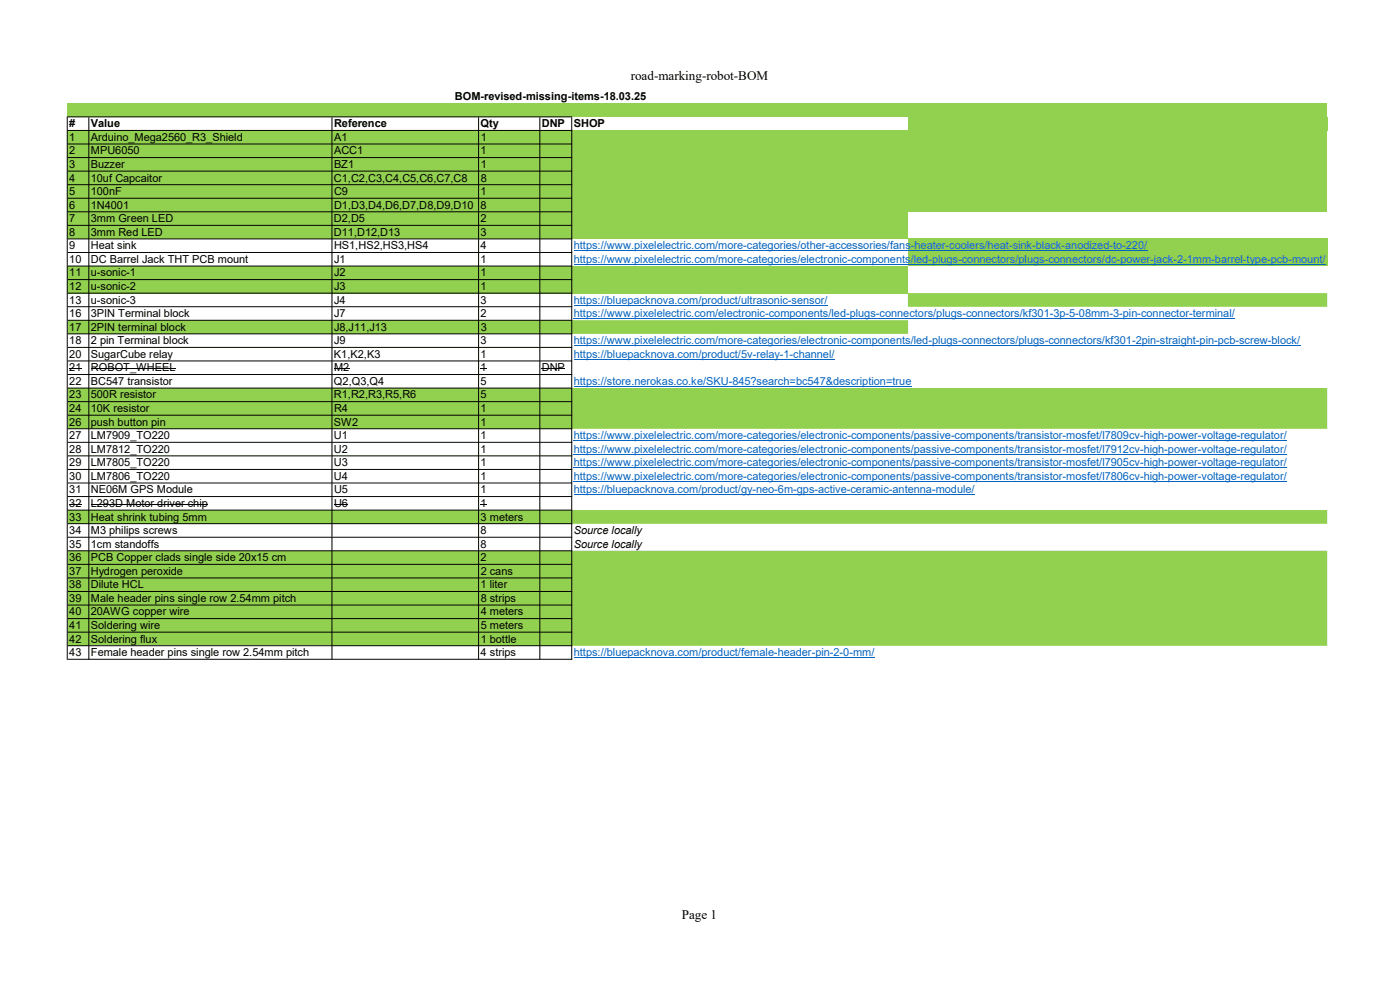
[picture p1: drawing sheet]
<svg xmlns="http://www.w3.org/2000/svg" width="420mm" height="297mm" viewBox="0 0 420 297" stroke-linecap="round" stroke-linejoin="round" font-family="sans-serif">
<defs><g id="words">
<g font-size="3.9">
<text x="189.2" y="24">road-marking-robot-BOM</text>
<text x="204.6" y="275.4">Page 1</text>
</g>
<g font-size="3.3">
<text x="136.5" y="30">BOM-revised-missing-items-18.03.25</text>
<text x="20.8" y="38.1">#</text>
<text x="27.3" y="38.1">Value</text>
<text x="100.2" y="38.1">Reference</text>
<text x="144.2" y="38.1">Qty</text>
<text x="162.6" y="38.1">DNP</text>
<text x="172.1" y="38.1">SHOP</text>
<text x="20.8" y="42.2">1</text>
<text x="20.8" y="46.3">2</text>
<text x="27.3" y="42.2">Arduino_Mega2560_R3_Shield</text>
<text x="27.3" y="46.3">MPU6050</text>
<text x="100.2" y="42.2">A1</text>
<text x="100.2" y="46.3">ACC1</text>
<text x="144.2" y="46.3">1</text>
<text x="144.2" y="42.2">1</text>
<text x="20.8" y="50.3">3</text>
<text x="27.3" y="50.3">Buzzer</text>
<text x="100.2" y="50.3">BZ1</text>
<text x="144.2" y="50.3">1</text>
<text x="20.8" y="54.4">4</text>
<text x="20.8" y="58.5">5</text>
<text x="27.3" y="54.4">10uf Capcaitor</text>
<text x="27.3" y="58.5">100nF</text>
<text x="100.2" y="54.4">C1,C2,C3,C4,C5,C6,C7,C8</text>
<text x="100.2" y="58.5">C9</text>
<text x="144.2" y="58.5">1</text>
<text x="144.2" y="54.4">8</text>
<text x="20.8" y="62.5">6</text>
<text x="27.3" y="62.5">1N4001</text>
<text x="100.2" y="62.5">D1,D3,D4,D6,D7,D8,D9,D10 8</text>
<text x="20.8" y="66.6">7</text>
<text x="20.8" y="70.7">8</text>
<text x="27.3" y="66.6">3mm Green LED</text>
<text x="27.3" y="70.7">3mm Red LED</text>
<text x="100.2" y="70.7">D11,D12,D13</text>
<text x="100.2" y="66.6">D2,D5</text>
<text x="144.2" y="66.6">2</text>
<text x="144.2" y="70.7">3</text>
<text x="20.8" y="74.7">9</text>
<text x="27.3" y="74.7">Heat sink</text>
<text x="100.2" y="74.7">HS1,HS2,HS3,HS4</text>
<text x="144.2" y="74.7">4</text>
<text x="20.8" y="78.8">10</text>
<text x="20.8" y="82.8">11</text>
<text x="27.3" y="78.8">DC Barrel Jack THT PCB mount</text>
<text x="27.3" y="82.8">u-sonic-1</text>
<text x="100.2" y="82.8">J2</text>
<text x="100.2" y="78.8">J1</text>
<text x="144.2" y="82.8">1</text>
<text x="144.2" y="78.8">1</text>
<text x="20.8" y="86.9">12</text>
<text x="27.3" y="86.9">u-sonic-2</text>
<text x="100.2" y="86.9">J3</text>
<text x="144.2" y="86.9">1</text>
<text x="20.8" y="91">13</text>
<text x="20.8" y="95">16</text>
<text x="27.3" y="91">u-sonic-3</text>
<text x="27.3" y="95">3PIN Terminal block</text>
<text x="100.2" y="91">J4</text>
<text x="100.2" y="95">J7</text>
<text x="144.2" y="91">3</text>
<text x="144.2" y="95">2</text>
<text x="20.8" y="99.1">17</text>
<text x="27.3" y="99.1">2PIN terminal block</text>
<text x="100.2" y="99.1">J8,J11,J13</text>
<text x="144.2" y="99.1">3</text>
<text x="20.8" y="103.2">18</text>
<text x="20.8" y="107.2">20</text>
<text x="27.3" y="103.2">2 pin Terminal block</text>
<text x="27.3" y="107.2">SugarCube relay</text>
<text x="100.2" y="107.2">K1,K2,K3</text>
<text x="100.2" y="103.2">J9</text>
<text x="144.2" y="103.2">3</text>
<text x="144.2" y="107.2">1</text>
<text x="20.8" y="111.3">21</text>
<text x="27.3" y="111.3">ROBOT_WHEEL</text>
<text x="100.2" y="111.3">M2</text>
<text x="144.2" y="111.3">1</text>
<text x="162.6" y="111.3">DNP</text>
<text x="20.8" y="115.4">22</text>
<text x="20.8" y="119.4">23</text>
<text x="27.3" y="115.4">BC547 transistor</text>
<text x="27.3" y="119.4">500R resistor</text>
<text x="100.2" y="119.4">R1,R2,R3,R5,R6</text>
<text x="100.2" y="115.4">Q2,Q3,Q4</text>
<text x="144.2" y="115.4">5</text>
<text x="144.2" y="119.4">5</text>
<text x="20.8" y="123.5">24</text>
<text x="27.3" y="123.5">10K resistor</text>
<text x="100.2" y="123.5">R4</text>
<text x="144.2" y="123.5">1</text>
<text x="20.8" y="127.6">26</text>
<text x="20.8" y="131.6">27</text>
<text x="27.3" y="127.6">push button pin</text>
<text x="27.3" y="131.6">LM7909_TO220</text>
<text x="100.2" y="127.6">SW2</text>
<text x="100.2" y="131.6">U1</text>
<text x="144.2" y="131.6">1</text>
<text x="144.2" y="127.6">1</text>
<text x="20.8" y="135.7">28</text>
<text x="27.3" y="135.7">LM7812_TO220</text>
<text x="100.2" y="135.7">U2</text>
<text x="144.2" y="135.7">1</text>
<text x="20.8" y="139.7">29</text>
<text x="20.8" y="143.8">30</text>
<text x="27.3" y="139.7">LM7805_TO220</text>
<text x="27.3" y="143.8">LM7806_TO220</text>
<text x="100.2" y="139.7">U3</text>
<text x="100.2" y="143.8">U4</text>
<text x="144.2" y="139.7">1</text>
<text x="144.2" y="143.8">1</text>
<text x="20.8" y="147.9">31</text>
<text x="27.3" y="147.9">NE06M GPS Module</text>
<text x="100.2" y="147.9">U5</text>
<text x="144.2" y="147.9">1</text>
<text x="20.8" y="151.9">32</text>
<text x="20.8" y="156">33</text>
<text x="27.3" y="156">Heat shrink tubing 5mm</text>
<text x="27.3" y="151.9">L293D Motor driver chip</text>
<text x="100.2" y="151.9">U6</text>
<text x="144.2" y="156">3 meters</text>
<text x="144.2" y="151.9">1</text>
<text x="20.8" y="160.1">34</text>
<text x="27.3" y="160.1">M3 philips screws</text>
<text x="144.2" y="160.1">8</text>
<text x="172.1" y="160.1">Source locally</text>
<text x="20.8" y="164.1">35</text>
<text x="27.3" y="164.1">1cm standoffs</text>
<text x="144.2" y="164.1">8</text>
<text x="172.1" y="164.1">Source locally</text>
<text x="20.8" y="168.2">36</text>
<text x="20.8" y="172.3">37</text>
<text x="27.3" y="168.2">PCB Copper clads single side 20x15 cm</text>
<text x="27.3" y="172.3">Hydrogen peroxide</text>
<text x="144.2" y="168.2">2</text>
<text x="144.2" y="172.3">2 cans</text>
<text x="20.8" y="176.3">38</text>
<text x="27.3" y="176.3">Dilute HCL</text>
<text x="144.2" y="176.3">1 liter</text>
<text x="20.8" y="180.4">39</text>
<text x="20.8" y="184.4">40</text>
<text x="27.3" y="180.4">Male header pins single row 2.54mm pitch</text>
<text x="27.3" y="184.4">20AWG copper wire</text>
<text x="144.2" y="184.4">4 meters</text>
<text x="144.2" y="180.4">8 strips</text>
<text x="20.8" y="188.5">41</text>
<text x="27.3" y="188.5">Soldering wire</text>
<text x="144.2" y="188.5">5 meters</text>
<text x="20.8" y="192.6">42</text>
<text x="20.8" y="196.6">43</text>
<text x="27.3" y="192.6">Soldering flux</text>
<text x="27.3" y="196.6">Female header pins single row 2.54mm pitch</text>
<text x="144.2" y="196.6">4 strips</text>
<text x="144.2" y="192.6">1 bottle</text>
</g>
<g font-size="3.3" fill="#0563c1">
<text x="172.1" y="74.7">https://www.pixelelectric.com/more-categories/other-accessories/fans-heater-coolers/heat-sink-black-anodized-to-220/</text>
<text x="172.1" y="78.8">https://www.pixelelectric.com/more-categories/electronic-components/led-plugs-connectors/plugs-connectors/dc-power-jack-2-1mm-barrel-type-pcb-mount/</text>
<text x="172.1" y="91">https://bluepacknova.com/product/ultrasonic-sensor/</text>
<text x="172.1" y="95">https://www.pixelelectric.com/electronic-components/led-plugs-connectors/plugs-connectors/kf301-3p-5-08mm-3-pin-connector-terminal/</text>
<text x="172.1" y="103.2">https://www.pixelelectric.com/more-categories/electronic-components/led-plugs-connectors/plugs-connectors/kf301-2pin-straight-pin-pcb-screw-block/</text>
<text x="172.1" y="107.2">https://bluepacknova.com/product/5v-relay-1-channel/</text>
<text x="172.1" y="115.4">https://store.nerokas.co.ke/SKU-845?search=bc547&amp;description=true</text>
<text x="172.1" y="131.6">https://www.pixelelectric.com/more-categories/electronic-components/passive-components/transistor-mosfet/l7809cv-high-power-voltage-regulator/</text>
<text x="172.1" y="135.7">https://www.pixelelectric.com/more-categories/electronic-components/passive-components/transistor-mosfet/l7912cv-high-power-voltage-regulator/</text>
<text x="172.1" y="139.7">https://www.pixelelectric.com/more-categories/electronic-components/passive-components/transistor-mosfet/l7905cv-high-power-voltage-regulator/</text>
<text x="172.1" y="143.8">https://www.pixelelectric.com/more-categories/electronic-components/passive-components/transistor-mosfet/l7806cv-high-power-voltage-regulator/</text>
<text x="172.1" y="147.9">https://bluepacknova.com/product/gy-neo-6m-gps-active-ceramic-antenna-module/</text>
<text x="172.1" y="196.6">https://bluepacknova.com/product/female-header-pin-2-0-mm/</text>
</g>
</g></defs>
<g fill="#92d050">
<path d="M20.3 30.9h377.8v4.2h-377.8z"/>
<path d="M272.4 35h125.7v4.1h-125.7z"/>
<path d="M20.3 39.1h377.8v24.4h-377.8z"/>
<path d="M20.3 63.5h252.1v8.1h-252.1z"/>
<path d="M20.3 79.7h252.1v8.2h-252.1z"/>
</g>
<g fill="#92d050">
<path d="M272.4 71.6h125.7v8.2h-125.7z" fill-rule="evenodd"/>
<path d="M272.4 87.8h125.7v4.1h-125.7zM20.3 96h252.1v4.1h-252.1zM20.3 116.3h377.8v12.2h-377.8zM20.3 152.9h377.8v4.1h-377.8zM20.3 165.1h377.8v28.4h-377.8z" fill-rule="evenodd"/>
</g>
<path d="M26.6 193.5h73v4.1h-73z" fill="#fff"/>
<g fill="none" stroke="#0563c1" stroke-width=".3">
<path d="M172.1 75.2h172.1M172.1 79.2h225.6M172.1 91.4h76.2M172.1 95.5h198.4M172.1 103.6h218M172.1 107.7h78.3M172.1 115.8h101.3M172.1 132.1h213.9M172.1 136.1h213.9M172.1 140.2h213.9M172.1 144.3h213.9M172.1 148.3h120.3"/>
<path d="M172.1 197.1h90.2"/>
</g>
<path d="M20.8 110.5h3.6M27.3 110.5h25.4M100.2 110.5h4.6M162.6 110.5h6.9M20.8 151.2h3.6M27.3 151.2h35.1M100.2 151.2h4.2" fill="none" stroke="#000" stroke-width=".3"/>
<path d="M144.2 110.4h1.8v.2h-1.8zM144.2 151.1h1.8v.2h-1.8z" fill="#000"/>
<g fill="#000">
<path d="M20 34.9h.3v162.8h-.3zM26.5 35.2h.3v162.5h-.3zM99.4 35.2h.3v162.5h-.3zM143.4 35.2h.3v162.5h-.3zM161.8 35.2h.3v162.5h-.3zM171.4 35.2h.3v162.5h-.3z" fill-rule="evenodd"/>
<path d="M20.3 34.9h151.4v.3h-151.4zM20.3 38.9h151.4v.3h-151.4zM20.3 43h151.4v.3h-151.4zM20.3 47.1h151.4v.3h-151.4zM20.3 51.1h151.4v.3h-151.4zM20.3 55.2h151.4v.3h-151.4zM20.3 59.3h151.4v.3h-151.4zM20.3 63.3h151.4v.3h-151.4zM20.3 67.4h151.4v.3h-151.4zM20.3 71.5h151.4v.3h-151.4zM20.3 75.5h151.4v.3h-151.4zM20.3 79.6h151.4v.3h-151.4zM20.3 83.7h151.4v.2h-151.4zM20.3 87.7h151.4v.3h-151.4zM20.3 91.8h151.4v.3h-151.4zM20.3 95.8h151.4v.3h-151.4zM20.3 99.9h151.4v.3h-151.4zM20.3 104h151.4v.3h-151.4zM20.3 108h151.4v.3h-151.4zM20.3 112.1h151.4v.3h-151.4zM20.3 116.2h151.4v.3h-151.4zM20.3 120.2h151.4v.3h-151.4zM20.3 124.3h151.4v.3h-151.4zM20.3 128.4h151.4v.3h-151.4zM20.3 132.4h151.4v.3h-151.4zM20.3 136.5h151.4v.3h-151.4zM20.3 140.5h151.4v.3h-151.4zM20.3 144.6h151.4v.3h-151.4zM20.3 148.7h151.4v.3h-151.4zM20.3 152.7h151.4v.3h-151.4zM20.3 156.8h151.4v.3h-151.4zM20.3 160.9h151.4v.3h-151.4zM20.3 164.9h151.4v.3h-151.4zM20.3 169h151.4v.3h-151.4zM20.3 173.1h151.4v.3h-151.4zM20.3 177.1h151.4v.3h-151.4zM20.3 181.2h151.4v.3h-151.4zM20.3 185.3h151.4v.2h-151.4zM20.3 189.3h151.4v.3h-151.4zM20.3 193.4h151.4v.3h-151.4zM20.3 197.4h151.4v.3h-151.4z" fill-rule="evenodd"/>
</g>
<use href="#words"/>
</svg>
